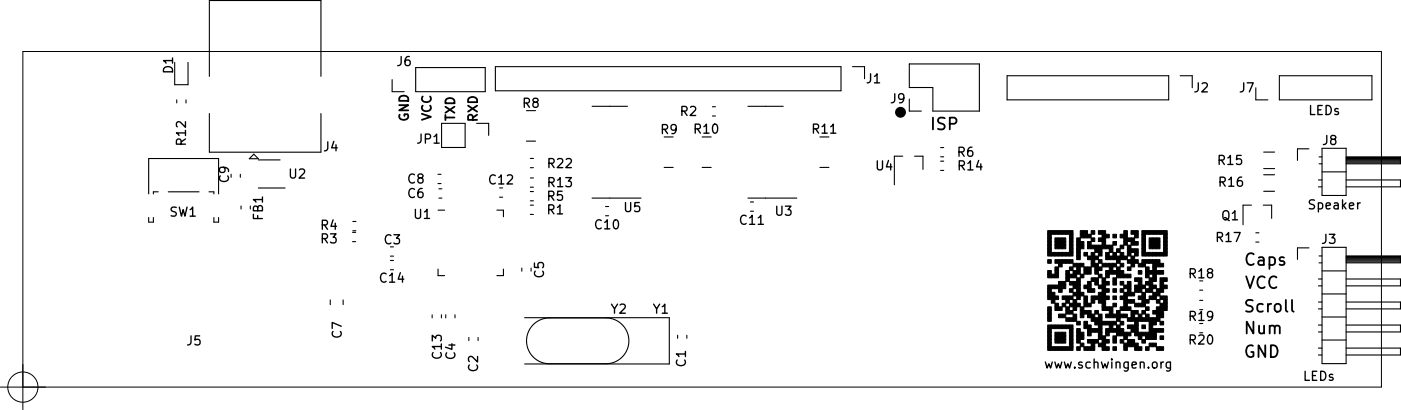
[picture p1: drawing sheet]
<svg xmlns="http://www.w3.org/2000/svg" width="155mm" height="45mm" viewBox="0 0 155 45" stroke-linecap="round" stroke-linejoin="round" font-family="sans-serif">
<defs><g id="words">
<g font-size="1.8">
<text x="102.8" y="14.3">ISP</text>
<text x="137.5" y="29.3">Caps</text>
<text x="137.4" y="31.8">VCC</text>
<text x="137.7" y="34.4">Scroll</text>
<text x="137.3" y="39.4">GND</text>
<text x="137.5" y="36.8">Num</text>
</g>
<g font-size="1.4">
<text x="19.1" y="8.1" transform="rotate(-90 19.1 8.1)">D1</text>
<text x="43.9" y="7.3">J6</text>
<text x="57.7" y="11.9">R8</text>
<text x="95.7" y="9.2">J1</text>
<text x="98.4" y="11.4">J9</text>
<text x="131.9" y="10.2">J2</text>
<text x="136.9" y="10.2">J7</text>
<text x="20.5" y="16" transform="rotate(-90 20.5 16)">R12</text>
<text x="35.8" y="16.7">J4</text>
<text x="45.1" y="13.4" transform="rotate(-90 45.1 13.4)">GND</text>
<text x="46.1" y="15.8">JP1</text>
<text x="47.6" y="13.4" transform="rotate(-90 47.6 13.4)">VCC</text>
<text x="50.2" y="13.4" transform="rotate(-90 50.2 13.4)">TXD</text>
<text x="52.7" y="13.4" transform="rotate(-90 52.7 13.4)">RXD</text>
<text x="73" y="14.8">R9</text>
<text x="75.1" y="12.8">R2</text>
<text x="76.7" y="14.7">R10</text>
<text x="89.7" y="14.7">R11</text>
<text x="105.7" y="17.3">R6</text>
<text x="144.4" y="12.7">LEDs</text>
<text x="146.1" y="16">J8</text>
<text x="18.7" y="23.9">SW1</text>
<text x="25.3" y="20.1" transform="rotate(-90 25.3 20.1)">C9</text>
<text x="31.9" y="19.7">U2</text>
<text x="45" y="20.2">C8</text>
<text x="45" y="21.8">C6</text>
<text x="54" y="20.3">C12</text>
<text x="60.4" y="23.6">R1</text>
<text x="60.4" y="22.1">R5</text>
<text x="60.5" y="18.5">R22</text>
<text x="60.5" y="20.6">R13</text>
<text x="68.9" y="23.4">U5</text>
<text x="85.6" y="23.8">U3</text>
<text x="96.7" y="18.8">U4</text>
<text x="105.8" y="18.8">R14</text>
<text x="134.5" y="18.2">R15</text>
<text x="134.6" y="20.6">R16</text>
<text x="144.6" y="23.1">Speaker</text>
<text x="29" y="24.2" transform="rotate(-90 29 24.2)">FB1</text>
<text x="35.4" y="25.3">R4</text>
<text x="35.4" y="26.8">R3</text>
<text x="42.4" y="26.9">C3</text>
<text x="45.7" y="24.1">U1</text>
<text x="65.7" y="25.3">C10</text>
<text x="81.7" y="24.8">C11</text>
<text x="134.3" y="26.7">R17</text>
<text x="134.9" y="24.3">Q1</text>
<text x="146" y="26.9">J3</text>
<text x="42" y="31.2">C14</text>
<text x="60.1" y="30.6" transform="rotate(-90 60.1 30.6)">C5</text>
<text x="67.5" y="34.6">Y2</text>
<text x="72.1" y="34.6">Y1</text>
<text x="131.3" y="35.4">R19</text>
<text x="131.3" y="30.7">R18</text>
<text x="20.7" y="38.1">J5</text>
<text x="37.7" y="37.3" transform="rotate(-90 37.7 37.3)">C7</text>
<text x="48.8" y="39.5" transform="rotate(-90 48.8 39.5)">C13</text>
<text x="50.3" y="39.6" transform="rotate(-90 50.3 39.6)">C4</text>
<text x="52.8" y="41" transform="rotate(-90 52.8 41)">C2</text>
<text x="75.7" y="40.4" transform="rotate(-90 75.7 40.4)">C1</text>
<text x="115.6" y="40.6">www.schwingen.org</text>
<text x="131.3" y="38">R20</text>
<text x="143.8" y="42">LEDs</text>
</g>
</g></defs>
<circle cx="99.4" cy="12.4" r=".3" fill="none" stroke="#000" stroke-width=".6"/>
<g fill="none" stroke="#000" stroke-width=".11">
<path d="M0 42.7h152.5v-37h-150v39.5"/>
<circle cx="2.5" cy="42.7" r="1.67"/>
</g>
<g fill="none" stroke="#000" stroke-width=".12">
<path d="M19.3 6.9v2.4h1.5v-2.4M19.5 11v.4M20.5 11v.4M23.1 8.4v-8.3h12.3v8.3M23.1 12.5v4.3h12.3v-4.3M26.5 19.2v.4M28 17l.5 .5h-1zM28.5 17.6h2.4M43.3 8.8v1.3h1.3M45.9 7.4h7.7v2.7h-7.7zM48.4 19.2h.3M48.8 13.6h2.6v2.7h-2.6z"/>
<path d="M52.6 13.6h1.4v1.3M54.7 7.3h38.2v2.7h-38.2zM58.1 15.6h1M58.6 18.5h.3M58.6 17.5h.3M58.6 19.6h.3M65.4 11.7h3.9M73.3 18.5h1M77.5 18.5h1M78.7 11.8h.3M78.7 12.8h.3M82.6 11.7h3.9"/>
<path d="M90.5 18.5h1M94.1 7.3h1.4v1.4M99.7 17.2h-1v3.2M100.4 7h7.7v5.3h-5.1v-2.7h-2.6zM100.4 10.9v1.4h1.3M101 17.2h.9v1.5M103.9 16.3h.3M103.9 17.8h.3M103.9 18.8h.3M103.9 17.3h.3M111.2 8.3h17.8v2.7h-17.8zM130.3 8.3h1.3v1.4"/>
<path d="M138.7 9.7v1.3h1.3M139.5 16.8h1.2M139.5 19.3h1.2M139.5 18.6h1.2M141.3 8.3h10.2v2.7h-10.2zM144.5 16.4h-1.2v1.3M145.6 19.8h.4M145.6 18.1h.4M145.6 17.3h.4M146 16.3h2.6v5.3h-2.6zM146 19h2.6M148.6 17.3h6v.8h-6"/>
<path d="M148.6 19.8h6v.8h-6M148.6 17.5h6M148.6 18h6M148.6 17.8h6M148.6 17.7h6M148.6 17.6h6M148.6 17.4h6M16.4 21.4v-3.9h7.7v3.9M16.4 24v.5h.5v-.5M17.5 21.1h-.6v.3M18.6 21.1h3.4M23.1 21.1h.5v.3"/>
<path d="M23.6 24v.5h.5v-.5M26.6 22.7v.4M28.5 20.7h3M36.5 33.1v.5M37.9 33.1v.5M38.9 26.6h.4M38.9 25.6h.4M39 25.4h.3M39 24.4h.3M43.1 28.2h.3M43.1 28.7h.3M47.7 34.7v.4"/>
<path d="M48.4 20.2h.3M48.4 23.2h.7M48.4 29.7v.7h.7M48.5 21.8h.3M48.5 20.8h.3M48.7 34.7v.4M49.2 34.7v.4M50.2 34.7v.4M51.8 37.2v.4M52.8 37.2v.4M54.9 23.2h.7v.7M55.2 21.7h.3"/>
<path d="M55.6 29.7v.7h-.7M57.6 29.6v.3M57.9 35h16v5.1h-16M58.6 22.6h.3M58.6 20.6h.3M58.6 23.6h.3M58.6 21.1h.3M58.6 22.1h.3M60.7 35.1a2.53 2.53 0 0 0-2.6 2.5 2.53 2.53 0 0 0 2.6 2.5h6.2a2.53 2.53 0 0 0 2.5-2.5 2.53 2.53 0 0 0-2.5-2.5M65.4 21.8h5.4M66.9 22.8h.3M74.8 37v.3"/>
<path d="M75.8 37v.3M82.6 21.8h5.4M82.9 22.3h.3M132.5 33.1h.3M132.5 32h.3M138.2 22.6h-1v2.2M138.7 26.7h.3M138.7 25.7h.3M139.5 22.6h.9v1.5M139.5 21.1h1.2M144.5 27.3h-1.2v1.3M145.6 39.1h.4"/>
<path d="M145.6 38.4h.4M145.6 36.6h.4M145.6 35.8h.4M145.6 34.1h.4M145.6 33.3h.4M145.6 31.5h.4M145.6 30.8h.4M145.6 20.6h.4M145.6 29h.4M145.6 28.2h.4M146 37.5h2.6M146 35h2.6"/>
<path d="M146 32.4h2.6M146 29.9h2.6M146 27.3h2.6v12.8h-2.6zM148.6 38.4h6v.7h-6M148.6 28.2h6v.8h-6M148.6 30.8h6v.7h-6M148.6 33.3h6v.8h-6M148.6 35.8h6v.8h-6M148.6 28.9h6M148.6 28.8h6M148.6 28.6h6M148.6 28.5h6"/>
<path d="M148.6 28.4h6M148.6 28.3h6"/>
</g>
<g fill="#000" stroke="#000" stroke-width=".11">
<path d="M115.7 38.2h.4v.4h-.4zM115.7 37.8h.4v.4h-.4zM115.7 37.4h.4v.4h-.4zM115.7 37h.4v.4h-.4zM115.7 36.6h.4v.4h-.4zM115.7 36.2h.4v.4h-.4zM115.7 35.8h.4v.4h-.4zM115.7 35h.4v.4h-.4zM115.7 34.6h.4v.4h-.4zM115.7 34.2h.4v.4h-.4zM115.7 33.8h.4v.4h-.4zM115.7 32.6h.4v.4h-.4z"/>
<path d="M115.7 32.2h.4v.4h-.4zM115.7 31.8h.4v.4h-.4zM115.7 31.4h.4v.4h-.4zM115.7 30.2h.4v.4h-.4zM115.7 29.8h.4v.4h-.4zM115.7 28.6h.4v.4h-.4zM115.7 27.8h.4v.4h-.4zM115.7 27.4h.4v.4h-.4zM115.7 27h.4v.4h-.4zM115.7 26.6h.4v.4h-.4zM115.7 26.2h.4v.4h-.4zM115.7 25.8h.4v.4h-.4z"/>
<path d="M115.7 25.4h.4v.4h-.4zM116.1 38.2h.4v.4h-.4zM116.1 35.8h.4v.4h-.4zM116.1 33h.4v.4h-.4zM116.1 32.6h.4v.4h-.4zM116.1 32.2h.4v.4h-.4zM116.1 31.4h.4v.4h-.4zM116.1 30.2h.4v.4h-.4zM116.1 27.8h.4v.4h-.4zM116.1 25.4h.4v.4h-.4zM116.5 38.2h.4v.4h-.4zM116.5 37.4h.4v.4h-.4z"/>
<path d="M116.5 37h.4v.4h-.4zM116.5 36.6h.4v.4h-.4zM116.5 35.8h.4v.4h-.4zM116.5 33.8h.4v.4h-.4zM116.5 33.4h.4v.4h-.4zM116.5 32.6h.4v.4h-.4zM116.5 31.4h.4v.4h-.4zM116.5 30.2h.4v.4h-.4zM116.5 29.8h.4v.4h-.4zM116.5 29.4h.4v.4h-.4zM116.5 28.6h.4v.4h-.4zM116.5 27.8h.4v.4h-.4z"/>
<path d="M116.5 27h.4v.4h-.4zM116.5 26.6h.4v.4h-.4zM116.5 26.2h.4v.4h-.4zM116.5 25.4h.4v.4h-.4zM116.9 38.2h.4v.4h-.4zM116.9 37.4h.4v.4h-.4zM116.9 37h.4v.4h-.4zM116.9 36.6h.4v.4h-.4zM116.9 35.8h.4v.4h-.4zM116.9 34.6h.4v.4h-.4zM116.9 33.8h.4v.4h-.4zM116.9 31.8h.4v.4h-.4z"/>
<path d="M116.9 31.4h.4v.4h-.4zM116.9 31h.4v.4h-.4zM116.9 29h.4v.4h-.4zM116.9 28.6h.4v.4h-.4zM116.9 27.8h.4v.4h-.4zM116.9 27h.4v.4h-.4zM116.9 26.6h.4v.4h-.4zM116.9 26.2h.4v.4h-.4zM116.9 25.4h.4v.4h-.4zM117.3 38.2h.4v.4h-.4zM117.3 37.4h.4v.4h-.4zM117.3 37h.4v.4h-.4z"/>
<path d="M117.3 36.6h.4v.4h-.4zM117.3 35.8h.4v.4h-.4zM117.3 34.6h.4v.4h-.4zM117.3 33.4h.4v.4h-.4zM117.3 32.6h.4v.4h-.4zM117.3 31.4h.4v.4h-.4zM117.3 31h.4v.4h-.4zM117.3 28.6h.4v.4h-.4zM117.3 27.8h.4v.4h-.4zM117.3 27h.4v.4h-.4zM117.3 26.6h.4v.4h-.4zM117.3 26.2h.4v.4h-.4z"/>
<path d="M117.3 25.4h.4v.4h-.4zM117.7 38.2h.4v.4h-.4zM117.7 35.8h.4v.4h-.4zM117.7 35h.4v.4h-.4zM117.7 34.2h.4v.4h-.4zM117.7 33.8h.4v.4h-.4zM117.7 33h.4v.4h-.4zM117.7 32.6h.4v.4h-.4zM117.7 30.6h.4v.4h-.4zM117.7 30.2h.4v.4h-.4zM117.7 29.8h.4v.4h-.4zM117.7 28.6h.4v.4h-.4z"/>
<path d="M117.7 27.8h.4v.4h-.4zM117.7 25.4h.4v.4h-.4zM118.1 38.2h.4v.4h-.4zM118.1 37.8h.4v.4h-.4zM118.1 37.4h.4v.4h-.4zM118.1 37h.4v.4h-.4zM118.1 36.6h.4v.4h-.4zM118.1 36.2h.4v.4h-.4zM118.1 35.8h.4v.4h-.4zM118.1 35h.4v.4h-.4zM118.1 34.2h.4v.4h-.4zM118.1 33.4h.4v.4h-.4z"/>
<path d="M118.1 32.6h.4v.4h-.4zM118.1 31.8h.4v.4h-.4zM118.1 31h.4v.4h-.4zM118.1 30.2h.4v.4h-.4zM118.1 29.4h.4v.4h-.4zM118.1 28.6h.4v.4h-.4zM118.1 27.8h.4v.4h-.4zM118.1 27.4h.4v.4h-.4zM118.1 27h.4v.4h-.4zM118.1 26.6h.4v.4h-.4zM118.1 26.2h.4v.4h-.4zM118.1 25.8h.4v.4h-.4z"/>
<path d="M118.1 25.4h.4v.4h-.4zM118.5 35h.4v.4h-.4zM118.5 34.6h.4v.4h-.4zM118.5 33.8h.4v.4h-.4zM118.5 33.4h.4v.4h-.4zM118.5 33h.4v.4h-.4zM118.5 32.2h.4v.4h-.4zM118.5 31.4h.4v.4h-.4zM118.5 31h.4v.4h-.4zM118.5 30.2h.4v.4h-.4zM118.5 29.8h.4v.4h-.4zM118.5 29h.4v.4h-.4z"/>
<path d="M118.9 38.2h.4v.4h-.4zM118.9 37.4h.4v.4h-.4zM118.9 37h.4v.4h-.4zM118.9 36.6h.4v.4h-.4zM118.9 36.2h.4v.4h-.4zM118.9 35.4h.4v.4h-.4zM118.9 33.4h.4v.4h-.4zM118.9 32.6h.4v.4h-.4zM118.9 32.2h.4v.4h-.4zM118.9 31.8h.4v.4h-.4zM118.9 31.4h.4v.4h-.4zM118.9 31h.4v.4h-.4z"/>
<path d="M118.9 30.6h.4v.4h-.4zM118.9 29.8h.4v.4h-.4zM118.9 29.4h.4v.4h-.4zM118.9 29h.4v.4h-.4zM118.9 28.2h.4v.4h-.4zM118.9 27.8h.4v.4h-.4zM118.9 27.4h.4v.4h-.4zM118.9 27h.4v.4h-.4zM118.9 26.6h.4v.4h-.4zM118.9 26.2h.4v.4h-.4zM119.3 37.8h.4v.4h-.4zM119.3 37h.4v.4h-.4z"/>
<path d="M119.3 36.6h.4v.4h-.4zM119.3 34.6h.4v.4h-.4zM119.3 34.2h.4v.4h-.4zM119.3 33.8h.4v.4h-.4zM119.3 32.2h.4v.4h-.4zM119.3 30.2h.4v.4h-.4zM119.3 29h.4v.4h-.4zM119.3 27h.4v.4h-.4zM119.3 26.6h.4v.4h-.4zM119.3 25.8h.4v.4h-.4zM119.3 25.4h.4v.4h-.4zM119.7 38.2h.4v.4h-.4z"/>
<path d="M119.7 35.8h.4v.4h-.4zM119.7 35.4h.4v.4h-.4zM119.7 34.2h.4v.4h-.4zM119.7 33.4h.4v.4h-.4zM119.7 33h.4v.4h-.4zM119.7 32.6h.4v.4h-.4zM119.7 31.4h.4v.4h-.4zM119.7 29.8h.4v.4h-.4zM119.7 29.4h.4v.4h-.4zM119.7 27.8h.4v.4h-.4zM119.7 25.8h.4v.4h-.4zM119.7 25.4h.4v.4h-.4z"/>
<path d="M120.1 38.2h.4v.4h-.4zM120.1 37.4h.4v.4h-.4zM120.1 36.6h.4v.4h-.4zM120.1 36.2h.4v.4h-.4zM120.1 35.8h.4v.4h-.4zM120.1 34.6h.4v.4h-.4zM120.1 34.2h.4v.4h-.4zM120.1 33.4h.4v.4h-.4zM120.1 31.8h.4v.4h-.4zM120.1 31.4h.4v.4h-.4zM120.1 31h.4v.4h-.4zM120.1 29.8h.4v.4h-.4z"/>
<path d="M120.1 29.4h.4v.4h-.4zM120.1 28.2h.4v.4h-.4zM120.1 27h.4v.4h-.4zM120.1 26.6h.4v.4h-.4zM120.1 25.8h.4v.4h-.4zM120.5 38.2h.4v.4h-.4zM120.5 37.8h.4v.4h-.4zM120.5 37.4h.4v.4h-.4zM120.5 36.2h.4v.4h-.4zM120.5 35h.4v.4h-.4zM120.5 34.6h.4v.4h-.4zM120.5 33h.4v.4h-.4z"/>
<path d="M120.5 32.6h.4v.4h-.4zM120.5 31.8h.4v.4h-.4zM120.5 30.6h.4v.4h-.4zM120.5 29h.4v.4h-.4zM120.5 28.6h.4v.4h-.4zM120.5 28.2h.4v.4h-.4zM120.5 27.8h.4v.4h-.4zM120.5 27h.4v.4h-.4zM120.5 26.2h.4v.4h-.4zM120.5 25.4h.4v.4h-.4zM120.9 37.4h.4v.4h-.4zM120.9 36.2h.4v.4h-.4z"/>
<path d="M120.9 35.4h.4v.4h-.4zM120.9 35h.4v.4h-.4zM120.9 34.2h.4v.4h-.4zM120.9 32.6h.4v.4h-.4zM120.9 31h.4v.4h-.4zM120.9 30.6h.4v.4h-.4zM120.9 29.8h.4v.4h-.4zM120.9 29.4h.4v.4h-.4zM120.9 29h.4v.4h-.4zM120.9 28.2h.4v.4h-.4zM120.9 27.4h.4v.4h-.4zM120.9 27h.4v.4h-.4z"/>
<path d="M121.3 37.8h.4v.4h-.4zM121.3 37h.4v.4h-.4zM121.3 36.6h.4v.4h-.4zM121.3 36.2h.4v.4h-.4zM121.3 35.8h.4v.4h-.4zM121.3 35.4h.4v.4h-.4zM121.3 35h.4v.4h-.4zM121.3 34.6h.4v.4h-.4zM121.3 33h.4v.4h-.4zM121.3 32.6h.4v.4h-.4zM121.3 32.2h.4v.4h-.4zM121.3 31.4h.4v.4h-.4z"/>
<path d="M121.3 30.2h.4v.4h-.4zM121.3 29.4h.4v.4h-.4zM121.3 28.6h.4v.4h-.4zM121.3 27.8h.4v.4h-.4zM121.3 27.4h.4v.4h-.4zM121.3 27h.4v.4h-.4zM121.3 26.2h.4v.4h-.4zM121.3 25.4h.4v.4h-.4zM121.7 38.2h.4v.4h-.4zM121.7 37.8h.4v.4h-.4zM121.7 37.4h.4v.4h-.4zM121.7 37h.4v.4h-.4z"/>
<path d="M121.7 35.4h.4v.4h-.4zM121.7 33.8h.4v.4h-.4zM121.7 33.4h.4v.4h-.4zM121.7 33h.4v.4h-.4zM121.7 32.6h.4v.4h-.4zM121.7 32.2h.4v.4h-.4zM121.7 31.8h.4v.4h-.4zM121.7 31.4h.4v.4h-.4zM121.7 31h.4v.4h-.4zM121.7 30.6h.4v.4h-.4zM121.7 29h.4v.4h-.4zM121.7 27h.4v.4h-.4z"/>
<path d="M121.7 26.6h.4v.4h-.4zM121.7 26.2h.4v.4h-.4zM121.7 25.8h.4v.4h-.4zM121.7 25.4h.4v.4h-.4zM122.1 38.2h.4v.4h-.4zM122.1 37.4h.4v.4h-.4zM122.1 36.6h.4v.4h-.4zM122.1 36.2h.4v.4h-.4zM122.1 35.4h.4v.4h-.4zM122.1 34.6h.4v.4h-.4zM122.1 33.8h.4v.4h-.4zM122.1 32.6h.4v.4h-.4z"/>
<path d="M122.1 31.8h.4v.4h-.4zM122.1 31h.4v.4h-.4zM122.1 30.2h.4v.4h-.4zM122.1 29.8h.4v.4h-.4zM122.1 29h.4v.4h-.4zM122.1 28.2h.4v.4h-.4zM122.1 27.8h.4v.4h-.4zM122.1 27h.4v.4h-.4zM122.1 25.8h.4v.4h-.4zM122.5 36.2h.4v.4h-.4zM122.5 35.8h.4v.4h-.4zM122.5 35.4h.4v.4h-.4z"/>
<path d="M122.5 34.6h.4v.4h-.4zM122.5 34.2h.4v.4h-.4zM122.5 33.8h.4v.4h-.4zM122.5 29.8h.4v.4h-.4zM122.5 29.4h.4v.4h-.4zM122.5 29h.4v.4h-.4zM122.5 28.2h.4v.4h-.4zM122.5 27.4h.4v.4h-.4zM122.5 27h.4v.4h-.4zM122.9 38.2h.4v.4h-.4zM122.9 37.4h.4v.4h-.4zM122.9 37h.4v.4h-.4z"/>
<path d="M122.9 36.2h.4v.4h-.4zM122.9 35.4h.4v.4h-.4zM122.9 34.6h.4v.4h-.4zM122.9 33.4h.4v.4h-.4zM122.9 32.6h.4v.4h-.4zM122.9 31.8h.4v.4h-.4zM122.9 31h.4v.4h-.4zM122.9 30.6h.4v.4h-.4zM122.9 29.8h.4v.4h-.4zM122.9 29h.4v.4h-.4zM122.9 28.2h.4v.4h-.4zM122.9 27.8h.4v.4h-.4z"/>
<path d="M122.9 26.6h.4v.4h-.4zM122.9 25.8h.4v.4h-.4zM123.3 36.6h.4v.4h-.4zM123.3 36.2h.4v.4h-.4zM123.3 35.8h.4v.4h-.4zM123.3 35h.4v.4h-.4zM123.3 34.6h.4v.4h-.4zM123.3 34.2h.4v.4h-.4zM123.3 30.2h.4v.4h-.4zM123.3 29.8h.4v.4h-.4zM123.3 29.4h.4v.4h-.4zM123.3 28.6h.4v.4h-.4z"/>
<path d="M123.3 28.2h.4v.4h-.4zM123.3 27.4h.4v.4h-.4zM123.7 37.4h.4v.4h-.4zM123.7 36.6h.4v.4h-.4zM123.7 36.2h.4v.4h-.4zM123.7 35.4h.4v.4h-.4zM123.7 34.6h.4v.4h-.4zM123.7 33.8h.4v.4h-.4zM123.7 32.6h.4v.4h-.4zM123.7 31.8h.4v.4h-.4zM123.7 31h.4v.4h-.4zM123.7 30.2h.4v.4h-.4z"/>
<path d="M123.7 29.8h.4v.4h-.4zM123.7 29h.4v.4h-.4zM123.7 28.2h.4v.4h-.4zM123.7 27.8h.4v.4h-.4zM123.7 27h.4v.4h-.4zM123.7 25.8h.4v.4h-.4zM124.1 38.2h.4v.4h-.4zM124.1 37.8h.4v.4h-.4zM124.1 37h.4v.4h-.4zM124.1 36.6h.4v.4h-.4zM124.1 34.6h.4v.4h-.4zM124.1 33.8h.4v.4h-.4z"/>
<path d="M124.1 33.4h.4v.4h-.4zM124.1 33h.4v.4h-.4zM124.1 32.6h.4v.4h-.4zM124.1 32.2h.4v.4h-.4zM124.1 31.4h.4v.4h-.4zM124.1 30.2h.4v.4h-.4zM124.1 28.2h.4v.4h-.4zM124.1 26.6h.4v.4h-.4zM124.1 26.2h.4v.4h-.4zM124.1 25.8h.4v.4h-.4zM124.1 25.4h.4v.4h-.4zM124.5 37.8h.4v.4h-.4z"/>
<path d="M124.5 37.4h.4v.4h-.4zM124.5 36.6h.4v.4h-.4zM124.5 35.8h.4v.4h-.4zM124.5 35h.4v.4h-.4zM124.5 33.8h.4v.4h-.4zM124.5 33h.4v.4h-.4zM124.5 32.2h.4v.4h-.4zM124.5 31.8h.4v.4h-.4zM124.5 31.4h.4v.4h-.4zM124.5 31h.4v.4h-.4zM124.5 30.2h.4v.4h-.4zM124.5 29.4h.4v.4h-.4z"/>
<path d="M124.5 28.6h.4v.4h-.4zM124.5 27.8h.4v.4h-.4zM124.5 27.4h.4v.4h-.4zM124.5 27h.4v.4h-.4zM124.5 26.2h.4v.4h-.4zM124.9 37.8h.4v.4h-.4zM124.9 37.4h.4v.4h-.4zM124.9 36.2h.4v.4h-.4zM124.9 35.8h.4v.4h-.4zM124.9 35h.4v.4h-.4zM124.9 34.6h.4v.4h-.4zM124.9 34.2h.4v.4h-.4z"/>
<path d="M124.9 33h.4v.4h-.4zM124.9 32.2h.4v.4h-.4zM124.9 29h.4v.4h-.4zM124.9 28.6h.4v.4h-.4zM124.9 28.2h.4v.4h-.4zM124.9 27.4h.4v.4h-.4zM124.9 26.6h.4v.4h-.4zM124.9 26.2h.4v.4h-.4zM124.9 25.4h.4v.4h-.4zM125.3 38.2h.4v.4h-.4zM125.3 37.8h.4v.4h-.4zM125.3 36.6h.4v.4h-.4z"/>
<path d="M125.3 36.2h.4v.4h-.4zM125.3 35.8h.4v.4h-.4zM125.3 35.4h.4v.4h-.4zM125.3 35h.4v.4h-.4zM125.3 34.2h.4v.4h-.4zM125.3 33.4h.4v.4h-.4zM125.3 31.8h.4v.4h-.4zM125.3 31.4h.4v.4h-.4zM125.3 30.6h.4v.4h-.4zM125.3 28.6h.4v.4h-.4zM125.3 27.8h.4v.4h-.4zM125.3 27.4h.4v.4h-.4z"/>
<path d="M125.3 26.6h.4v.4h-.4zM125.3 25.8h.4v.4h-.4zM125.3 25.4h.4v.4h-.4zM125.7 38.2h.4v.4h-.4zM125.7 37h.4v.4h-.4zM125.7 36.6h.4v.4h-.4zM125.7 35h.4v.4h-.4zM125.7 34.6h.4v.4h-.4zM125.7 33.4h.4v.4h-.4zM125.7 32.6h.4v.4h-.4zM125.7 31.8h.4v.4h-.4zM125.7 31.4h.4v.4h-.4z"/>
<path d="M125.7 31h.4v.4h-.4zM125.7 30.6h.4v.4h-.4zM125.7 29.8h.4v.4h-.4zM125.7 29h.4v.4h-.4zM126.1 37.4h.4v.4h-.4zM126.1 36.6h.4v.4h-.4zM126.1 35.8h.4v.4h-.4zM126.1 35h.4v.4h-.4zM126.1 34.2h.4v.4h-.4zM126.1 33.4h.4v.4h-.4zM126.1 33h.4v.4h-.4zM126.1 32.6h.4v.4h-.4z"/>
<path d="M126.1 32.2h.4v.4h-.4zM126.1 31.4h.4v.4h-.4zM126.1 29h.4v.4h-.4zM126.1 28.6h.4v.4h-.4zM126.1 27.8h.4v.4h-.4zM126.1 27.4h.4v.4h-.4zM126.1 27h.4v.4h-.4zM126.1 26.6h.4v.4h-.4zM126.1 26.2h.4v.4h-.4zM126.1 25.8h.4v.4h-.4zM126.1 25.4h.4v.4h-.4zM126.5 38.2h.4v.4h-.4z"/>
<path d="M126.5 37h.4v.4h-.4zM126.5 36.6h.4v.4h-.4zM126.5 35h.4v.4h-.4zM126.5 34.6h.4v.4h-.4zM126.5 33.8h.4v.4h-.4zM126.5 33h.4v.4h-.4zM126.5 31.8h.4v.4h-.4zM126.5 31h.4v.4h-.4zM126.5 30.2h.4v.4h-.4zM126.5 29.8h.4v.4h-.4zM126.5 29.4h.4v.4h-.4zM126.5 28.6h.4v.4h-.4z"/>
<path d="M126.5 27.8h.4v.4h-.4zM126.5 25.4h.4v.4h-.4zM126.9 37.8h.4v.4h-.4zM126.9 37h.4v.4h-.4zM126.9 36.6h.4v.4h-.4zM126.9 36.2h.4v.4h-.4zM126.9 35.8h.4v.4h-.4zM126.9 35.4h.4v.4h-.4zM126.9 35h.4v.4h-.4zM126.9 32.6h.4v.4h-.4zM126.9 31.8h.4v.4h-.4zM126.9 31.4h.4v.4h-.4z"/>
<path d="M126.9 31h.4v.4h-.4zM126.9 30.6h.4v.4h-.4zM126.9 29.8h.4v.4h-.4zM126.9 28.6h.4v.4h-.4zM126.9 27.8h.4v.4h-.4zM126.9 27h.4v.4h-.4zM126.9 26.6h.4v.4h-.4zM126.9 26.2h.4v.4h-.4zM126.9 25.4h.4v.4h-.4zM127.3 37.8h.4v.4h-.4zM127.3 37h.4v.4h-.4zM127.3 36.6h.4v.4h-.4z"/>
<path d="M127.3 36.2h.4v.4h-.4zM127.3 35.4h.4v.4h-.4zM127.3 35h.4v.4h-.4zM127.3 34.2h.4v.4h-.4zM127.3 32.6h.4v.4h-.4zM127.3 32.2h.4v.4h-.4zM127.3 31.4h.4v.4h-.4zM127.3 30.6h.4v.4h-.4zM127.3 30.2h.4v.4h-.4zM127.3 29.8h.4v.4h-.4zM127.3 29.4h.4v.4h-.4zM127.3 29h.4v.4h-.4z"/>
<path d="M127.3 28.6h.4v.4h-.4zM127.3 27.8h.4v.4h-.4zM127.3 27h.4v.4h-.4zM127.3 26.6h.4v.4h-.4zM127.3 26.2h.4v.4h-.4zM127.3 25.4h.4v.4h-.4zM127.7 38.2h.4v.4h-.4zM127.7 36.2h.4v.4h-.4zM127.7 35h.4v.4h-.4zM127.7 34.6h.4v.4h-.4zM127.7 34.2h.4v.4h-.4zM127.7 33.8h.4v.4h-.4z"/>
<path d="M127.7 33h.4v.4h-.4zM127.7 32.2h.4v.4h-.4zM127.7 31.8h.4v.4h-.4zM127.7 29.8h.4v.4h-.4zM127.7 29h.4v.4h-.4zM127.7 28.6h.4v.4h-.4zM127.7 27.8h.4v.4h-.4zM127.7 27h.4v.4h-.4zM127.7 26.6h.4v.4h-.4zM127.7 26.2h.4v.4h-.4zM127.7 25.4h.4v.4h-.4zM128.1 38.2h.4v.4h-.4z"/>
<path d="M128.1 37h.4v.4h-.4zM128.1 36.2h.4v.4h-.4zM128.1 35.4h.4v.4h-.4zM128.1 34.6h.4v.4h-.4zM128.1 34.2h.4v.4h-.4zM128.1 33.8h.4v.4h-.4zM128.1 33.4h.4v.4h-.4zM128.1 32.6h.4v.4h-.4zM128.1 31.8h.4v.4h-.4zM128.1 31.4h.4v.4h-.4zM128.1 31h.4v.4h-.4zM128.1 30.6h.4v.4h-.4z"/>
<path d="M128.1 29.8h.4v.4h-.4zM128.1 29h.4v.4h-.4zM128.1 27.8h.4v.4h-.4zM128.1 25.4h.4v.4h-.4zM128.5 33.8h.4v.4h-.4zM128.5 33.4h.4v.4h-.4zM128.5 33h.4v.4h-.4zM128.5 32.6h.4v.4h-.4zM128.5 31.4h.4v.4h-.4zM128.5 30.6h.4v.4h-.4zM128.5 27.8h.4v.4h-.4zM128.5 27.4h.4v.4h-.4z"/>
<path d="M128.5 27h.4v.4h-.4zM128.5 26.6h.4v.4h-.4zM128.5 26.2h.4v.4h-.4zM128.5 25.8h.4v.4h-.4zM128.5 25.4h.4v.4h-.4z"/>
</g>
<use href="#words"/>
</svg>
